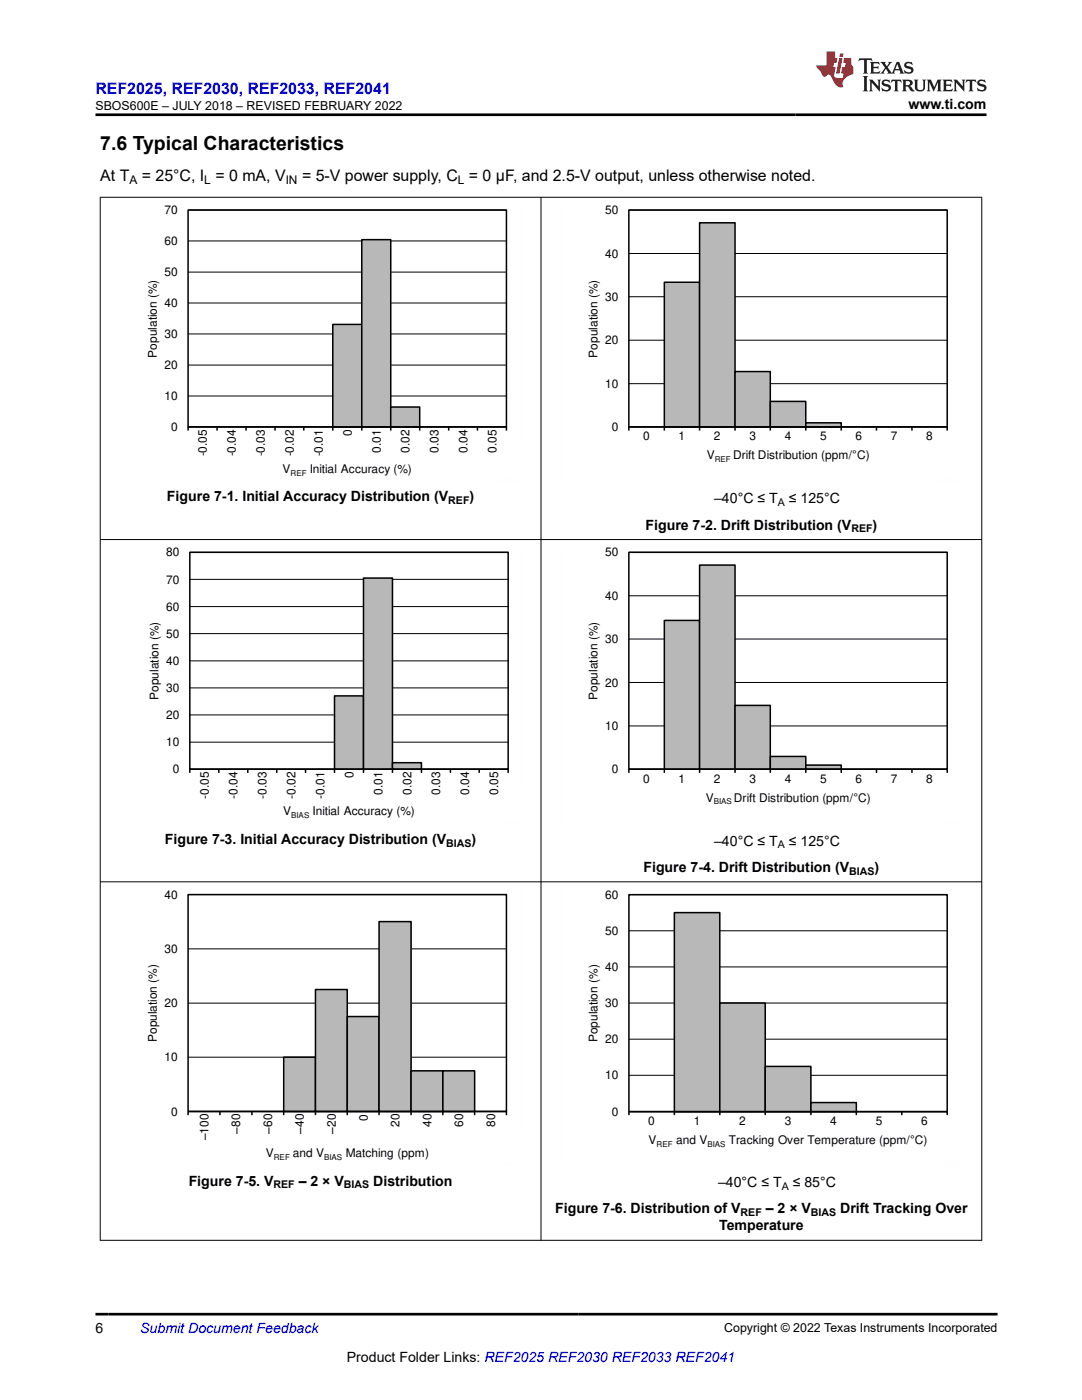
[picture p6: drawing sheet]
<svg xmlns="http://www.w3.org/2000/svg" width="216mm" height="279mm" viewBox="0 0 216 279" stroke-linecap="round" stroke-linejoin="round" font-family="sans-serif">
<defs><g id="words">
<text font-size="3.9" x="20" y="29.9">7.6 Typical Characteristics</text>
<text font-size="3.2" fill="#00f" x="19" y="18.7">REF2025, REF2030, REF2033, REF2041</text>
<g font-size="3.2">
<text x="20" y="36.1">At T</text>
<text x="28.3" y="36.1">= 25°C, I = 0 mA, V</text>
<text x="60.3" y="36.1">= 5-V power supply, C = 0 µF, and 2.5-V output, unless otherwise noted.</text>
</g>
<g font-size="2.8">
<text x="181.3" y="21.8">www.ti.com</text>
<text x="33.3" y="100">Figure 7-1. Initial Accuracy Distribution (V</text>
<text x="93.7" y="100">)</text>
<text x="142.5" y="100.5">–40°C ≤ T</text>
<text x="157.4" y="100.5">≤ 125°C</text>
<text x="128.8" y="105.7">Figure 7-2. Drift Distribution (V</text>
<text x="174.1" y="105.7">)</text>
<text x="32.9" y="168.4">Figure 7-3. Initial Accuracy Distribution (V</text>
<text x="94.1" y="168.4">)</text>
<text x="128.4" y="174">Figure 7-4. Drift Distribution (V</text>
<text x="142.5" y="168.8">–40°C ≤ T</text>
<text x="157.4" y="168.8">≤ 125°C</text>
<text x="174.5" y="174">)</text>
<text x="37.6" y="236.6">Figure 7-5. V</text>
<text x="59.6" y="236.6">– 2 × V</text>
<text x="74.5" y="236.6">Distribution</text>
<text x="143.3" y="236.9">–40°C ≤ T</text>
<text x="158.2" y="236.9">≤ 85°C</text>
<text x="110.8" y="242.1">Figure 7-6. Distribution of V</text>
<text x="143.5" y="245.5">Temperature</text>
<text x="152.8" y="242.1">– 2 × V</text>
<text x="167.7" y="242.1">Drift Tracking Over</text>
<text x="19" y="266.1">6</text>
<text x="69.2" y="271.7">Product Folder Links: REF2025 REF2030 REF2033 REF2041</text>
</g>
<text font-size="2.8" fill="#00f" x="28" y="266.1">Submit Document Feedback</text>
<g font-size="2.5">
<text x="19.1" y="21.9">SBOS600E – JULY 2018 – REVISED FEBRUARY 2022</text>
<text x="144.5" y="265.8">Copyright © 2022 Texas Instruments Incorporated</text>
</g>
<g font-size="2.4">
<text x="25.8" y="36.7">A</text>
<text x="40.8" y="36.7">L</text>
<text x="57" y="36.7">IN</text>
<text x="91.4" y="36.7">L</text>
<text x="32.8" y="42.7">70</text>
<text x="120.8" y="42.7">50</text>
<text x="32.8" y="48.9">60</text>
<text x="120.8" y="51.4">40</text>
<text x="32.8" y="55.1">50</text>
<text x="32.8" y="61.3">40</text>
<text x="120.8" y="60">30</text>
<text x="31.3" y="71.4" transform="rotate(-90 31.3 71.4)">Population (%)</text>
<text x="32.8" y="67.5">30</text>
<text x="119.2" y="71.4" transform="rotate(-90 119.2 71.4)">Population (%)</text>
<text x="120.8" y="68.7">20</text>
<text x="32.8" y="73.7">20</text>
<text x="120.8" y="77.4">10</text>
<text x="32.8" y="79.8">10</text>
<text x="34.1" y="86">0</text>
<text x="70.2" y="87" transform="rotate(-90 70.2 87)">0</text>
<text x="122.1" y="86">0</text>
<text x="128.3" y="87.9">0</text>
<text x="135.4" y="87.9">1</text>
<text x="142.5" y="87.9">2</text>
<text x="149.5" y="87.9">3</text>
<text x="156.6" y="87.9">4</text>
<text x="163.6" y="87.9">5</text>
<text x="170.7" y="87.9">6</text>
<text x="177.8" y="87.9">7</text>
<text x="184.8" y="87.9">8</text>
<text x="41.3" y="91.1" transform="rotate(-90 41.3 91.1)">-0.05</text>
<text x="47.1" y="91.1" transform="rotate(-90 47.1 91.1)">-0.04</text>
<text x="52.9" y="91.1" transform="rotate(-90 52.9 91.1)">-0.03</text>
<text x="56.4" y="94.4">V</text>
<text x="58.6" y="91.1" transform="rotate(-90 58.6 91.1)">-0.02</text>
<text x="61.8" y="94.4">Initial Accuracy (%)</text>
<text x="64.4" y="91.1" transform="rotate(-90 64.4 91.1)">-0.01</text>
<text x="76" y="90.3" transform="rotate(-90 76 90.3)">0.01</text>
<text x="81.7" y="90.3" transform="rotate(-90 81.7 90.3)">0.02</text>
<text x="87.5" y="90.3" transform="rotate(-90 87.5 90.3)">0.03</text>
<text x="93.3" y="90.3" transform="rotate(-90 93.3 90.3)">0.04</text>
<text x="99.1" y="90.3" transform="rotate(-90 99.1 90.3)">0.05</text>
<text x="141" y="91.7">V</text>
<text x="146.3" y="91.7">Drift Distribution (ppm/ÉC)</text>
<text x="33.2" y="111">80</text>
<text x="120.8" y="111">50</text>
<text x="33.2" y="116.5">70</text>
<text x="120.8" y="119.7">40</text>
<text x="33.2" y="121.9">60</text>
<text x="33.2" y="127.3">50</text>
<text x="120.8" y="128.4">30</text>
<text x="33.2" y="132.7">40</text>
<text x="120.8" y="137">20</text>
<text x="31.6" y="139.7" transform="rotate(-90 31.6 139.7)">Population (%)</text>
<text x="33.2" y="143.5">20</text>
<text x="33.2" y="138.1">30</text>
<text x="119.2" y="139.7" transform="rotate(-90 119.2 139.7)">Population (%)</text>
<text x="33.2" y="148.9">10</text>
<text x="120.8" y="145.7">10</text>
<text x="34.5" y="154.3">0</text>
<text x="70.5" y="155.3" transform="rotate(-90 70.5 155.3)">0</text>
<text x="122.1" y="154.3">0</text>
<text x="41.6" y="159.4" transform="rotate(-90 41.6 159.4)">-0.05</text>
<text x="47.4" y="159.4" transform="rotate(-90 47.4 159.4)">-0.04</text>
<text x="53.2" y="159.4" transform="rotate(-90 53.2 159.4)">-0.03</text>
<text x="59" y="159.4" transform="rotate(-90 59 159.4)">-0.02</text>
<text x="64.7" y="159.4" transform="rotate(-90 64.7 159.4)">-0.01</text>
<text x="76.3" y="158.6" transform="rotate(-90 76.3 158.6)">0.01</text>
<text x="82.1" y="158.6" transform="rotate(-90 82.1 158.6)">0.02</text>
<text x="87.9" y="158.6" transform="rotate(-90 87.9 158.6)">0.03</text>
<text x="93.6" y="158.6" transform="rotate(-90 93.6 158.6)">0.04</text>
<text x="99.4" y="158.6" transform="rotate(-90 99.4 158.6)">0.05</text>
<text x="128.3" y="156.2">0</text>
<text x="135.4" y="156.2">1</text>
<text x="140.8" y="160">V</text>
<text x="142.5" y="156.2">2</text>
<text x="146.5" y="160">Drift Distribution (ppm/ÉC)</text>
<text x="149.5" y="156.2">3</text>
<text x="156.6" y="156.2">4</text>
<text x="163.6" y="156.2">5</text>
<text x="170.7" y="156.2">6</text>
<text x="177.8" y="156.2">7</text>
<text x="184.8" y="156.2">8</text>
<text x="56.5" y="162.7">V</text>
<text x="62.3" y="162.7">Initial Accuracy (%)</text>
<text x="32.8" y="179.4">40</text>
<text x="120.7" y="179.4">60</text>
<text x="32.8" y="190.2">30</text>
<text x="120.7" y="186.6">50</text>
<text x="120.7" y="193.8">40</text>
<text x="32.8" y="201">20</text>
<text x="120.7" y="201">30</text>
<text x="31.3" y="208" transform="rotate(-90 31.3 208)">Population (%)</text>
<text x="119.2" y="208" transform="rotate(-90 119.2 208)">Population (%)</text>
<text x="120.7" y="208.2">20</text>
<text x="32.8" y="211.8">10</text>
<text x="120.7" y="215.4">10</text>
<text x="34.1" y="222.6">0</text>
<text x="41.6" y="227.6" transform="rotate(-90 41.6 227.6)">±100</text>
<text x="47.9" y="226.3" transform="rotate(-90 47.9 226.3)">±80</text>
<text x="54.3" y="226.3" transform="rotate(-90 54.3 226.3)">±60</text>
<text x="60.7" y="226.3" transform="rotate(-90 60.7 226.3)">±40</text>
<text x="67" y="226.3" transform="rotate(-90 67 226.3)">±20</text>
<text x="73.4" y="223.6" transform="rotate(-90 73.4 223.6)">0</text>
<text x="79.7" y="224.9" transform="rotate(-90 79.7 224.9)">20</text>
<text x="86.1" y="224.9" transform="rotate(-90 86.1 224.9)">40</text>
<text x="92.4" y="224.9" transform="rotate(-90 92.4 224.9)">60</text>
<text x="98.8" y="224.9" transform="rotate(-90 98.8 224.9)">80</text>
<text x="122.1" y="222.7">0</text>
<text x="129.3" y="224.5">0</text>
<text x="138.4" y="224.5">1</text>
<text x="147.5" y="224.5">2</text>
<text x="156.6" y="224.5">3</text>
<text x="165.6" y="224.5">4</text>
<text x="174.7" y="224.5">5</text>
<text x="183.8" y="224.5">6</text>
<text x="53" y="230.9">V</text>
<text x="58.4" y="230.9">and V</text>
<text x="69" y="230.9">Matching (ppm)</text>
<text x="129.4" y="228.3">V</text>
<text x="134.9" y="228.3">and V</text>
<text x="145.5" y="228.3">Tracking Over Temperature (ppm/ÉC)</text>
</g>
<g font-size="2.1">
<text x="89.5" y="100.5">REF</text>
<text x="155.2" y="101">A</text>
<text x="169.9" y="106.2">REF</text>
<text x="89" y="168.9">BIAS</text>
<text x="155.2" y="169.3">A</text>
<text x="169.5" y="174.6">BIAS</text>
<text x="54.6" y="237.2">REF</text>
<text x="68.6" y="237.2">BIAS</text>
<text x="156" y="237.5">A</text>
<text x="147.8" y="242.7">REF</text>
<text x="161.8" y="242.7">BIAS</text>
</g>
<g font-size="1.6">
<text x="58" y="94.9">REF</text>
<text x="142.6" y="92.2">REF</text>
<text x="142.4" y="160.5">BIAS</text>
<text x="58.1" y="163.2">BIAS</text>
<text x="54.6" y="231.4">REF</text>
<text x="64.7" y="231.4">BIAS</text>
<text x="131" y="228.9">REF</text>
<text x="141.2" y="228.9">BIAS</text>
</g>
</g></defs>
<path d="M37.5 54.3h63.6M37.5 48.1h63.6M37.5 41.9h63.6M37.5 79h63.6M37.5 72.9h63.6M37.5 66.6h63.6M37.5 60.5h63.6" fill="none" stroke="#000" stroke-width=".2"/>
<path d="M37.5 41.9h63.6v43.3h-63.6z" fill="none" stroke="#000" stroke-width=".3"/>
<path d="M66.4 64.7h5.8v20.5h-5.8z" fill-rule="evenodd" fill="#b8b8b8"/>
<path d="M66.4 64.7h5.8v20.5h-5.8z" fill="none" stroke="#000" stroke-width=".3"/>
<path d="M72.2 47.8h5.8v37.4h-5.8z" fill-rule="evenodd" fill="#b8b8b8"/>
<path d="M72.2 47.8h5.8v37.4h-5.8z" fill="none" stroke="#000" stroke-width=".3"/>
<path d="M78 81.2h5.7v4h-5.7z" fill-rule="evenodd" fill="#b8b8b8"/>
<g fill="none" stroke="#000" stroke-width=".3">
<path d="M125.5 41.9h63.5v43.3h-63.5zM37.5 85.9v-.7h63.6v.7M43.3 85.2v.7M49.1 85.2v.7M54.9 85.2v.7M60.6 85.2v.7M66.4 85.2v.7M72.2 85.2v.7M78 81.2h5.7v4h-5.7zM78 85.2v.7M83.8 85.2v.7M89.5 85.2v.7"/>
<path d="M95.3 85.2v.7"/>
</g>
<path d="M24 40.9v55.3M36.3 40.9h67.7M104 40.9v48M24 96.2h9.8M94.1 96.2h9.9" fill="none" stroke="#fefefe" stroke-width=".2" stroke-dasharray=".4 .1" stroke-linecap="butt"/>
<path d="M125.5 59.2h63.5M125.5 50.6h63.5M125.5 41.9h63.5M125.5 76.6h63.5M125.5 67.9h63.5" fill="none" stroke="#000" stroke-width=".2"/>
<path d="M132.6 56.3h7v28.9h-7z" fill-rule="evenodd" fill="#b8b8b8"/>
<path d="M132.6 56.3h7v28.9h-7z" fill="none" stroke="#000" stroke-width=".3"/>
<path d="M139.6 44.5h7.1v40.7h-7.1z" fill-rule="evenodd" fill="#b8b8b8"/>
<path d="M139.6 44.5h7.1v40.7h-7.1z" fill="none" stroke="#000" stroke-width=".3"/>
<path d="M146.7 74.2h7v11h-7z" fill-rule="evenodd" fill="#b8b8b8"/>
<path d="M146.7 74.2h7v11h-7z" fill="none" stroke="#000" stroke-width=".3"/>
<path d="M153.7 80.1h7.1v5.1h-7.1z" fill-rule="evenodd" fill="#b8b8b8"/>
<path d="M153.7 80.1h7.1v5.1h-7.1z" fill="none" stroke="#000" stroke-width=".3"/>
<path d="M160.8 84.4h7.1v.8h-7.1z" fill-rule="evenodd" fill="#b8b8b8"/>
<path d="M125.5 85.9v-.7h63.5v.7M132.6 85.2v.7M139.6 85.2v.7M146.7 85.2v.7M153.7 85.2v.7M160.8 84.4h7.1v.8h-7.1zM160.8 85.2v.7M167.9 85.2v.7M174.9 85.2v.7M182 85.2v.7M37.9 110.2h63.5v43.3h-63.5z" fill="none" stroke="#000" stroke-width=".3"/>
<path d="M111.9 40.9v55.3M124.2 40.9h67.7M191.9 40.9v48M111.9 96.2h9.9M182.1 96.2h9.8" fill="none" stroke="#fefefe" stroke-width=".2" stroke-dasharray=".4 .1" stroke-linecap="butt"/>
<path d="M37.9 115.6h63.5M37.9 110.2h63.5M37.9 137.3h63.5M37.9 131.9h63.5M37.9 126.5h63.5M37.9 121.1h63.5M37.9 148.1h63.5M37.9 142.7h63.5" fill="none" stroke="#000" stroke-width=".2"/>
<path d="M66.7 138.9h5.8v14.6h-5.8z" fill-rule="evenodd" fill="#b8b8b8"/>
<path d="M66.7 138.9h5.8v14.6h-5.8z" fill="none" stroke="#000" stroke-width=".3"/>
<path d="M72.5 115.4h5.8v38.1h-5.8z" fill-rule="evenodd" fill="#b8b8b8"/>
<path d="M72.5 115.4h5.8v38.1h-5.8z" fill="none" stroke="#000" stroke-width=".3"/>
<path d="M78.3 152.2h5.8v1.3h-5.8z" fill-rule="evenodd" fill="#b8b8b8"/>
<g fill="none" stroke="#000" stroke-width=".3">
<path d="M125.5 110.2h63.5v43.3h-63.5zM37.9 154.2v-.7h63.5v.7M43.7 153.5v.7M49.4 153.5v.7M55.2 153.5v.7M61 153.5v.7M66.7 153.5v.7M72.5 153.5v.7M78.3 152.2h5.8v1.3h-5.8zM78.3 153.5v.7M84.1 153.5v.7M89.9 153.5v.7"/>
<path d="M95.6 153.5v.7"/>
</g>
<path d="M24 109.2v55.3M36.3 109.2h67.7M104 109.2v48M24 164.5h9.8M94.1 164.5h9.9" fill="none" stroke="#fefefe" stroke-width=".2" stroke-dasharray=".4 .1" stroke-linecap="butt"/>
<path d="M125.5 118.9h63.5M125.5 110.2h63.5M125.5 136.2h63.5M125.5 127.5h63.5M125.5 144.9h63.5" fill="none" stroke="#000" stroke-width=".2"/>
<path d="M132.6 123.8h7v29.7h-7z" fill-rule="evenodd" fill="#b8b8b8"/>
<path d="M132.6 123.8h7v29.7h-7z" fill="none" stroke="#000" stroke-width=".3"/>
<path d="M139.6 112.8h7.1v40.7h-7.1z" fill-rule="evenodd" fill="#b8b8b8"/>
<path d="M139.6 112.8h7.1v40.7h-7.1z" fill="none" stroke="#000" stroke-width=".3"/>
<path d="M146.7 140.8h7v12.7h-7z" fill-rule="evenodd" fill="#b8b8b8"/>
<path d="M146.7 140.8h7v12.7h-7z" fill="none" stroke="#000" stroke-width=".3"/>
<path d="M153.7 151h7.1v2.5h-7.1z" fill-rule="evenodd" fill="#b8b8b8"/>
<path d="M153.7 151h7.1v2.5h-7.1z" fill="none" stroke="#000" stroke-width=".3"/>
<path d="M160.8 152.7h7.1v.8h-7.1z" fill-rule="evenodd" fill="#b8b8b8"/>
<path d="M125.5 154.2v-.7h63.5v.7M132.6 153.5v.7M139.6 153.5v.7M146.7 153.5v.7M153.7 153.5v.7M160.8 152.7h7.1v.8h-7.1zM160.8 153.5v.7M167.9 153.5v.7M174.9 153.5v.7M182 153.5v.7M37.5 178.5h63.6v43.3h-63.6z" fill="none" stroke="#000" stroke-width=".3"/>
<path d="M111.9 109.2v55.3M124.2 109.2h67.7M191.9 109.2v48M111.9 164.5h9.9M182.1 164.5h9.8" fill="none" stroke="#fefefe" stroke-width=".2" stroke-dasharray=".4 .1" stroke-linecap="butt"/>
<path d="M37.5 178.5h63.6M37.5 189.4h63.6M37.5 211h63.6M37.5 200.2h63.6" fill="none" stroke="#000" stroke-width=".2"/>
<path d="M56.6 211h6.4v10.8h-6.4z" fill-rule="evenodd" fill="#b8b8b8"/>
<path d="M56.6 211h6.4v10.8h-6.4z" fill="none" stroke="#000" stroke-width=".3"/>
<path d="M62.9 197.5h6.4v24.3h-6.4z" fill-rule="evenodd" fill="#b8b8b8"/>
<path d="M62.9 197.5h6.4v24.3h-6.4z" fill="none" stroke="#000" stroke-width=".3"/>
<path d="M69.3 202.9h6.3v18.9h-6.3z" fill-rule="evenodd" fill="#b8b8b8"/>
<path d="M69.3 202.9h6.3v18.9h-6.3z" fill="none" stroke="#000" stroke-width=".3"/>
<path d="M75.6 183.9h6.4v37.9h-6.4z" fill-rule="evenodd" fill="#b8b8b8"/>
<path d="M75.6 183.9h6.4v37.9h-6.4z" fill="none" stroke="#000" stroke-width=".3"/>
<path d="M82 213.7h6.4v8.1h-6.4z" fill-rule="evenodd" fill="#b8b8b8"/>
<path d="M82 213.7h6.4v8.1h-6.4z" fill="none" stroke="#000" stroke-width=".3"/>
<path d="M88.4 213.7h6.3v8.1h-6.3z" fill-rule="evenodd" fill="#b8b8b8"/>
<path d="M125.5 178.5h63.5v43.4h-63.5zM88.4 213.7h6.3v8.1h-6.3zM37.5 222.6v-.8h63.6v.8M43.9 221.8v.8M50.3 221.8v.8M56.6 221.8v.8M62.9 221.8v.8M69.3 221.8v.8M75.6 221.8v.8M82 221.8v.8M88.4 221.8v.8M94.7 221.8v.8" fill="none" stroke="#000" stroke-width=".3"/>
<path d="M24 177.5v55.3M36.3 177.5h67.7M104 177.5v48.1M24 232.8h9.8M94.1 232.8h9.9" fill="none" stroke="#fefefe" stroke-width=".2" stroke-dasharray=".4 .1" stroke-linecap="butt"/>
<path d="M125.5 178.5h63.5M125.5 193h63.5M125.5 185.8h63.5M125.5 214.6h63.5M125.5 207.4h63.5M125.5 200.2h63.5" fill="none" stroke="#000" stroke-width=".2"/>
<path d="M134.6 182.1h9v39.8h-9z" fill-rule="evenodd" fill="#b8b8b8"/>
<path d="M134.6 182.1h9v39.8h-9z" fill="none" stroke="#000" stroke-width=".3"/>
<path d="M143.6 200.2h9.1v21.7h-9.1z" fill-rule="evenodd" fill="#b8b8b8"/>
<path d="M143.6 200.2h9.1v21.7h-9.1z" fill="none" stroke="#000" stroke-width=".3"/>
<path d="M152.7 212.8h9.1v9.1h-9.1z" fill-rule="evenodd" fill="#b8b8b8"/>
<path d="M152.7 212.8h9.1v9.1h-9.1z" fill="none" stroke="#000" stroke-width=".3"/>
<path d="M161.8 220h9.1v1.9h-9.1z" fill-rule="evenodd" fill="#b8b8b8"/>
<path d="M125.5 222.5v-.6h63.5v.6M134.6 221.9v.6M143.6 221.9v.6M152.7 221.9v.6M161.8 220h9.1v1.9h-9.1zM161.8 221.9v.6M170.9 221.9v.6M179.9 221.9v.6" fill="none" stroke="#000" stroke-width=".3"/>
<path d="M111.9 177.5v55.3M124.3 177.5h67.6M191.9 177.5v48.1M111.9 232.8h9.9M182.1 232.8h9.8" fill="none" stroke="#fefefe" stroke-width=".2" stroke-dasharray=".4 .1" stroke-linecap="butt"/>
<path d="M19.9 39.4h176.1M20 39.3v208.3M107.9 39.3v208.3M195.9 39.3v208.3M19.9 107.7h176.1M19.9 176h176.1M19.9 247.5h176.1" fill="none" stroke="#000" stroke-width=".2"/>
<path d="M171.5 11.6l-.2 .6 .5-.2h.6v.1v2.2l-.2 .4h1l-.2-.4v-2.2v-.1h.5l.5 .2-.1-.6zM173.6 12.4l.2 .3v1.6l-.2 .4h1.9l.1-.6a1.08 1.08 0 0 1-1.3 .2v-.7h.6l.4 .2v-.7l-.4 .2h-.6v-.5l.2-.2a1 1 0 0 1 1 .3l-.1-.5zM175.7 12.4l.9 1.1-1 1.2h.9l-.2-.2 .5-.8 .4 .8-.2 .2h1.6l-.2-.2 .2-.5h.9l.1 .5-.1 .2h.9l-.2-.4-.8-1.9h-.5l-.9 2.1-.9-1.1 .9-1h-.8l.2 .2-.4 .6-.4-.6 .2-.2zM179 12.8l.4 1h-.7zM180.7 12.5a.65 .65 0 0 0-.2 .7 .65 .65 0 0 0 .6 .5l.6 .1 .1 .3a.79 .79 0 0 1-.7 .4 .79 .79 0 0 1-.7-.5l.1 .7 .2-.1a.93 .93 0 0 0 1.1 0 .93 .93 0 0 0 .4-.9 1.46 1.46 0 0 0-1.2-.6l-.1-.3a1.09 1.09 0 0 1 1.2 .2l-.2-.6-.1 .1-.5-.2zM172.2 15.2l.2 .4v2.2l-.2 .4h1l-.2-.4v-2.2l.2-.4zM173.4 15.9l.2 .4v1.5l-.2 .4h.8l-.3-.4 .1-1.3 1.6 1.8v-2l.2-.4h-.7l.1 .2 .1 1.1-1.2-1.3zM176.2 16a.65 .65 0 0 0-.2 .8 .65 .65 0 0 0 .6 .4l.6 .2 .1 .2a.79 .79 0 0 1-.7 .4 .79 .79 0 0 1-.7-.5l.1 .7 .2-.1a.93 .93 0 0 0 1.1 .1 .93 .93 0 0 0 .4-1 1.46 1.46 0 0 0-1.2-.5l-.1-.4a1.09 1.09 0 0 1 1.2 .2l-.1-.6-.2 .1-.5-.1zM177.9 15.9l-.1 .6a.63 .63 0 0 1 .8-.3v1.6l-.3 .4h1l-.2-.4v-1.6a.66 .66 0 0 1 .8 .3l-.1-.6zM180 15.9l.2 .4v1.5l-.2 .4h1l-.2-.2-.1-.7h.5l.1 .2a.79 .79 0 0 0 1.2 .6l-1-.9a.61 .61 0 0 0 .6-.6 .61 .61 0 0 0-.5-.7zM180.8 16.2h.1a.47 .47 0 0 1 .5 .1 .47 .47 0 0 1 .1 .5l-.1 .1-.7 .1zM182.3 15.9l.2 .2a2.27 2.27 0 0 0 .4 2 1.04 1.04 0 0 0 1.7-.7v-1.3l.2-.2h-.8l.2 .4v1.1a.6 .6 0 0 1-.6 .6 .6 .6 0 0 1-.6-.6v-1.1l.3-.4zM184.9 15.9l.2 .4v1.5l-.2 .4h.8l-.3-.4v-1.4l.9 1.9 .9-1.9v1.4l-.3 .4h1l-.2-.4v-1.5l.2-.4h-.8l-.7 1.5-.6-1.5zM188.1 15.9l.2 .4v1.5l-.2 .4h1.9l.1-.6a1.09 1.09 0 0 1-1.3 .2v-.7h.6l.4 .2v-.6l-.4 .2h-.6v-.6l.2-.1a1.01 1.01 0 0 1 1 .3l-.1-.6zM190.2 15.9l.3 .4v1.5l-.3 .4h.8l-.2-.4v-1.3l1.6 1.8v-2l.2-.4h-.7l.2 .2v1.1l-1.2-1.3zM192.8 15.9l-.1 .6a.63 .63 0 0 1 .8-.3v1.6l-.3 .4h1l-.2-.4v-1.6a.66 .66 0 0 1 .8 .3l-.1-.6zM195.2 16a.65 .65 0 0 0-.2 .8 .65 .65 0 0 0 .6 .4l.6 .2 .2 .2a.79 .79 0 0 1-.7 .4 .79 .79 0 0 1-.7-.5l.1 .7 .2-.1a.93 .93 0 0 0 1 .1 .93 .93 0 0 0 .5-1 1.46 1.46 0 0 0-1.3-.5v-.4a1.09 1.09 0 0 1 1.2 .2l-.2-.6-.2 .1-.5-.1z" fill="#231f20"/>
<path d="M164.9 10.3v2.7h-2l.1 .4 .8 1a.95 .95 0 0 0 1 .9 .59 .59 0 0 1 .5-.4 .59 .59 0 0 1 .5 .3l.4 .8a1.59 1.59 0 0 0 2.1 1.4 1.61 1.61 0 0 1 1-2.3l1-.3-.1-1.5a1.59 1.59 0 0 1-.3-1.7h-1.5l-.2 .9h.6l-.2 .9h-.5l-.2 .9v.3l.4 .1-.1 .9h-.7a.73 .73 0 0 1-1-.7l.3-1.5h-.5l.1-.9h.5l.2-.9h-.5v-1.3zM167.4 11.6l-.6 3.1h.7l.6-3.1zM167.6 10.7l-.1 .6h.7l.1-.6z" fill="#ed1c24"/>
<path d="M19 22.9h177.8M19 262.3h180" fill="none" stroke="#000" stroke-width=".53"/>
<use href="#words"/>
</svg>
